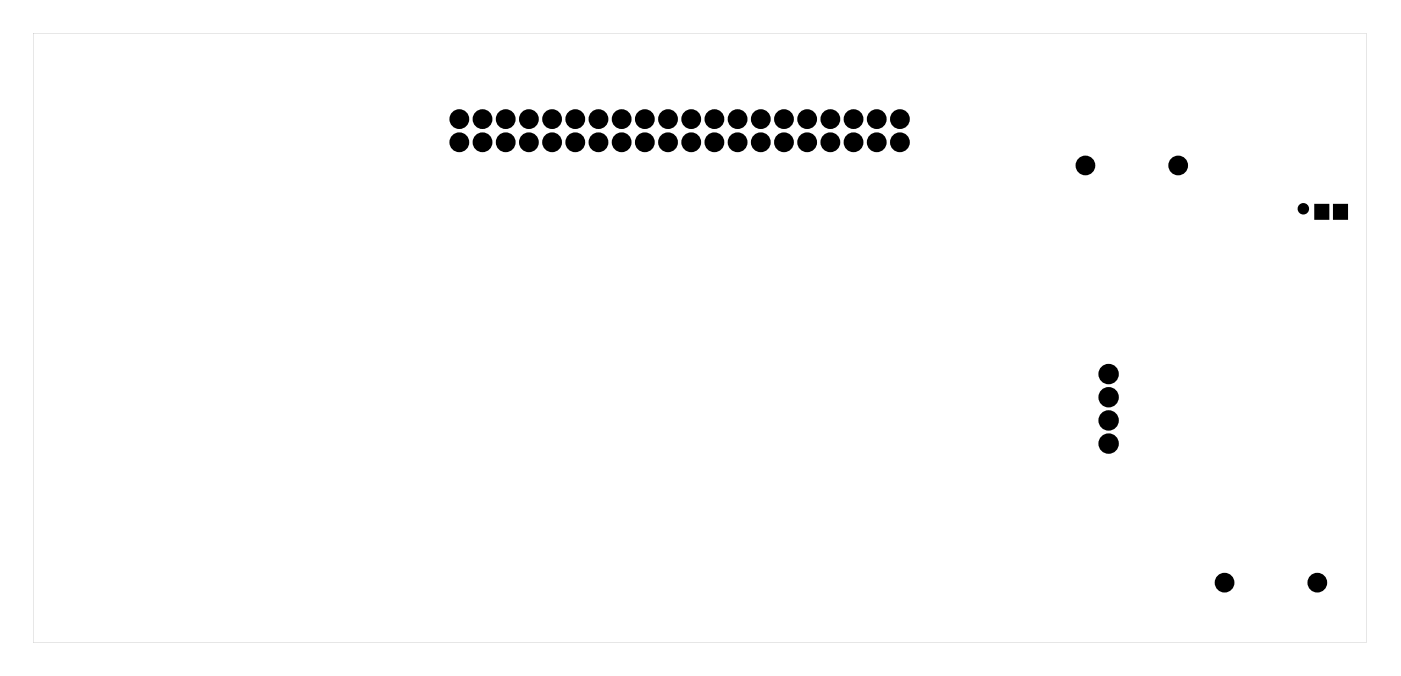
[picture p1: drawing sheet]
<svg xmlns="http://www.w3.org/2000/svg" width="153mm" height="74mm" viewBox="0 0 153 74" stroke-linecap="round" stroke-linejoin="round" font-family="sans-serif">
<g fill="#000">
<path d="M144.1 22.5h1.4v1.5h-1.4zM146.1 22.5h1.4v1.5h-1.4z"/>
<path d="M3.6 3.6v66.8h146.1v-66.8zM3.6 3.6h146.1v66.8h-146.1z"/>
</g>
<g fill="#000">
<circle cx="50.3" cy="15.6" r=".74"/>
<circle cx="50.3" cy="13.1" r=".74"/>
<circle cx="52.9" cy="15.6" r=".74"/>
<circle cx="52.9" cy="13.1" r=".74"/>
<circle cx="55.4" cy="15.6" r=".74"/>
<circle cx="55.4" cy="13.1" r=".74"/>
<circle cx="57.9" cy="15.6" r=".74"/>
<circle cx="57.9" cy="13.1" r=".74"/>
<circle cx="60.5" cy="15.6" r=".74"/>
<circle cx="60.5" cy="13.1" r=".74"/>
<circle cx="63" cy="15.6" r=".74"/>
<circle cx="63" cy="13.1" r=".74"/>
<circle cx="65.6" cy="15.6" r=".74"/>
<circle cx="65.6" cy="13.1" r=".74"/>
<circle cx="68.1" cy="15.6" r=".74"/>
<circle cx="68.1" cy="13.1" r=".74"/>
<circle cx="70.6" cy="15.6" r=".74"/>
<circle cx="70.6" cy="13.1" r=".74"/>
<circle cx="73.2" cy="15.6" r=".74"/>
<circle cx="73.2" cy="13.1" r=".74"/>
<circle cx="75.7" cy="15.6" r=".74"/>
<circle cx="75.7" cy="13.1" r=".74"/>
<circle cx="78.3" cy="15.6" r=".74"/>
<circle cx="78.3" cy="13.1" r=".74"/>
<circle cx="80.8" cy="15.6" r=".74"/>
<circle cx="80.8" cy="13.1" r=".74"/>
<circle cx="83.3" cy="15.6" r=".74"/>
<circle cx="83.3" cy="13.1" r=".74"/>
<circle cx="85.9" cy="15.6" r=".74"/>
<circle cx="85.9" cy="13.1" r=".74"/>
<circle cx="88.4" cy="15.6" r=".74"/>
<circle cx="88.4" cy="13.1" r=".74"/>
<circle cx="91" cy="15.6" r=".74"/>
<circle cx="91" cy="13.1" r=".74"/>
<circle cx="93.5" cy="15.6" r=".74"/>
<circle cx="93.5" cy="13.1" r=".74"/>
<circle cx="96" cy="15.6" r=".74"/>
<circle cx="96" cy="13.1" r=".74"/>
<circle cx="98.6" cy="15.6" r=".74"/>
<circle cx="98.6" cy="13.1" r=".74"/>
<circle cx="118.9" cy="18.1" r=".7"/>
<circle cx="129.1" cy="18.1" r=".7"/>
<circle cx="142.8" cy="22.9" r=".35"/>
<circle cx="121.4" cy="41" r=".74"/>
<circle cx="121.4" cy="48.6" r=".74"/>
<circle cx="121.4" cy="43.5" r=".74"/>
<circle cx="121.4" cy="46.1" r=".74"/>
<circle cx="134.1" cy="63.9" r=".7"/>
<circle cx="144.3" cy="63.9" r=".7"/>
</g>
<g fill="none" stroke="#000" stroke-width=".69" stroke-linecap="butt">
<circle cx="50.3" cy="13.1" r=".74"/>
<circle cx="50.3" cy="15.6" r=".74"/>
<circle cx="52.9" cy="13.1" r=".74"/>
<circle cx="52.9" cy="15.6" r=".74"/>
<circle cx="55.4" cy="13.1" r=".74"/>
<circle cx="55.4" cy="15.6" r=".74"/>
<circle cx="57.9" cy="13.1" r=".74"/>
<circle cx="57.9" cy="15.6" r=".74"/>
<circle cx="60.5" cy="13.1" r=".74"/>
<circle cx="60.5" cy="15.6" r=".74"/>
<circle cx="63" cy="13.1" r=".74"/>
<circle cx="63" cy="15.6" r=".74"/>
<circle cx="65.6" cy="13.1" r=".74"/>
<circle cx="65.6" cy="15.6" r=".74"/>
<circle cx="68.1" cy="13.1" r=".74"/>
<circle cx="68.1" cy="15.6" r=".74"/>
<circle cx="70.6" cy="13.1" r=".74"/>
<circle cx="70.6" cy="15.6" r=".74"/>
<circle cx="73.2" cy="13.1" r=".74"/>
<circle cx="73.2" cy="15.6" r=".74"/>
<circle cx="75.7" cy="13.1" r=".74"/>
<circle cx="75.7" cy="15.6" r=".74"/>
<circle cx="78.3" cy="13.1" r=".74"/>
<circle cx="78.3" cy="15.6" r=".74"/>
<circle cx="80.8" cy="13.1" r=".74"/>
<circle cx="80.8" cy="15.6" r=".74"/>
<circle cx="83.3" cy="13.1" r=".74"/>
<circle cx="83.3" cy="15.6" r=".74"/>
<circle cx="85.9" cy="13.1" r=".74"/>
<circle cx="85.9" cy="15.6" r=".74"/>
<circle cx="88.4" cy="13.1" r=".74"/>
<circle cx="88.4" cy="15.6" r=".74"/>
<circle cx="91" cy="13.1" r=".74"/>
<circle cx="91" cy="15.6" r=".74"/>
<circle cx="93.5" cy="13.1" r=".74"/>
<circle cx="93.5" cy="15.6" r=".74"/>
<circle cx="96" cy="13.1" r=".74"/>
<circle cx="96" cy="15.6" r=".74"/>
<circle cx="98.6" cy="13.1" r=".74"/>
<circle cx="98.6" cy="15.6" r=".74"/>
</g>
<g fill="none" stroke="#000" stroke-width=".76" stroke-linecap="butt">
<circle cx="118.9" cy="18.1" r=".7"/>
<circle cx="129.1" cy="18.1" r=".7"/>
<circle cx="121.4" cy="48.6" r=".74"/>
<circle cx="121.4" cy="46.1" r=".74"/>
<circle cx="121.4" cy="43.5" r=".74"/>
<circle cx="121.4" cy="41" r=".74"/>
<circle cx="134.1" cy="63.9" r=".7"/>
<circle cx="144.3" cy="63.9" r=".7"/>
</g>
<path d="M144.1 22.5h1.4v1.5h-1.4zM146.1 22.5h1.4v1.5h-1.4z" fill="none" stroke="#000" stroke-width=".25"/>
<circle cx="142.8" cy="22.9" r=".35" fill="none" stroke="#000" stroke-width=".55"/>
</svg>
